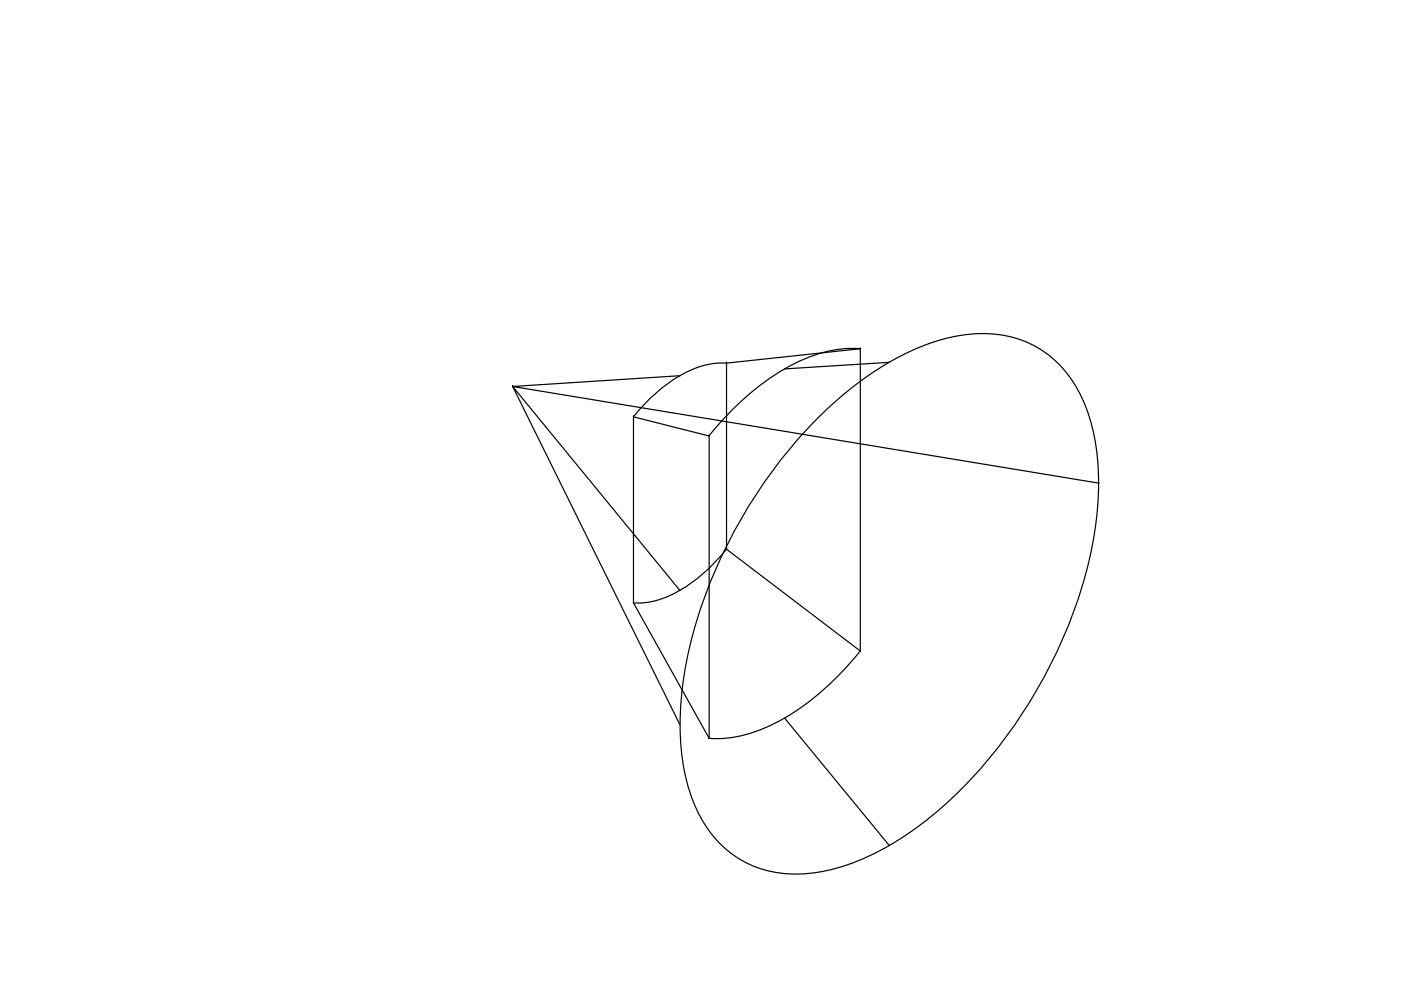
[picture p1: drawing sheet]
<svg xmlns="http://www.w3.org/2000/svg" width="297mm" height="210mm" viewBox="0 0 297 210" stroke-linecap="round" stroke-linejoin="round" font-family="sans-serif">
<!-- layer: 0 -->
<g fill="none" stroke="#000" stroke-width=".25">
<path d="M144.2 79.7l-35.5 2.2 124.2 20.5M154 77a19.7 19.7 0 0 0-13.2 4.9 39.2 39.2 0 0 0-6.5 6.5M154 77h.1M154 77v39.4M182.4 73.9a28.4 28.4 0 0 0-17 4.8 59.3 59.3 0 0 0-15.1 13.7M182.4 73.9h.1M182.4 73.9v64.1M182.4 73.9l-28.4 3.1M188.6 76.8l-22.2 1.4M108.7 81.9h.1M134.3 88.4h.1M134.3 88.4v39.4"/>
<path d="M134.3 88.4l16.1 4M150.4 92.4h.1M150.4 92.4v64.1M174 88a64.9 64.9 0 0 1 23.5-15.3 27.8 27.8 0 0 1 20.4-.1 23.8 23.8 0 0 1 12.6 14.4 53.3 53.3 0 0 1 1.5 26.2 102.9 102.9 0 0 1-34.5 59.9 53.3 53.3 0 0 1-23.5 11.7 23.5 23.5 0 0 1-20.6-5.2 28.6 28.6 0 0 1-8.3-16.1 64.9 64.9 0 0 1 1.5-28.1 105.4 105.4 0 0 1 27.4-47.4zM154 116.4a31.7 31.7 0 0 1-14.6 10.8 13.9 13.9 0 0 1-5.1 .6M154 116.4h.1M154 116.4l28.4 21.6M232.9 102.4h.1M134.3 127.8h.1M134.3 127.8l16.1 28.7M144.2 125.2l-35.5-43.3 35.5 71.8M182.4 138a54.4 54.4 0 0 1-20.4 16.4 25.1 25.1 0 0 1-11.7 2.1"/>
<path d="M182.4 138h.1M150.4 156.5h.1M166.4 152.3l22.2 27"/>
</g>
</svg>
